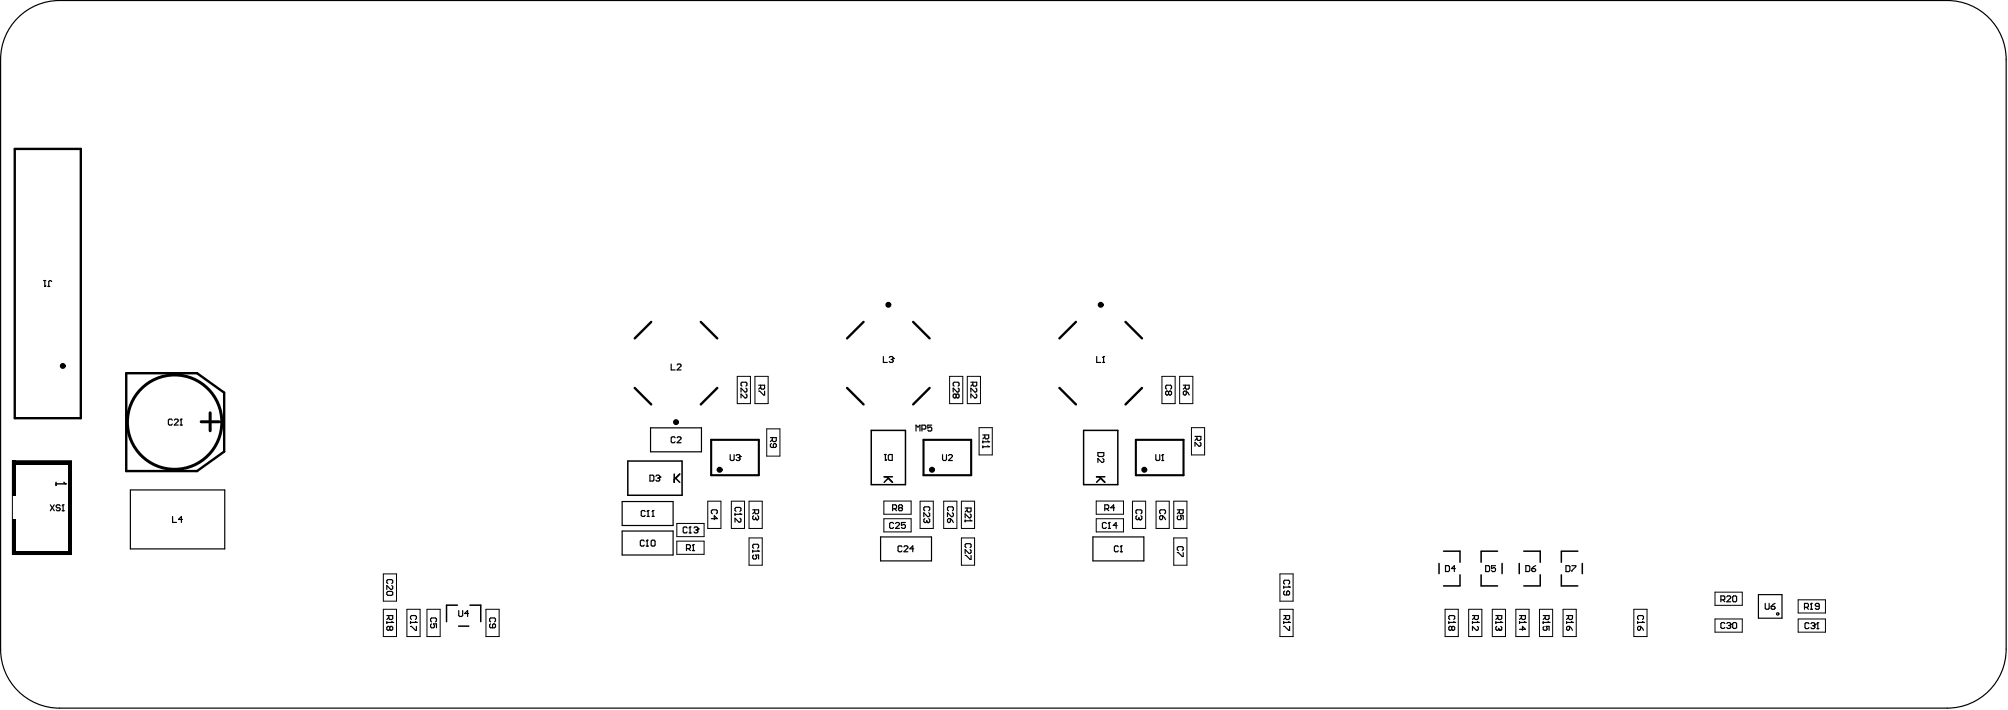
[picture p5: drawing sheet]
<svg xmlns="http://www.w3.org/2000/svg" width="283mm" height="100mm" viewBox="0 0 283 100" stroke-linecap="round" stroke-linejoin="round" font-family="sans-serif">
<g fill="none" stroke="#000" stroke-width=".17">
<path d="M2.5 2.5a8.3 8.3 0 0 1 5.9-2.4h266.3a8.3 8.3 0 0 1 8.3 8.3v83.2a8.3 8.3 0 0 1-8.3 8.3h-266.3a8.3 8.3 0 0 1-8.3-8.3v-83.2a8.3 8.3 0 0 1 2.4-5.9zM6.2 39.6h.3M6.3 39.6v.8M7.3 39.7l-.1-.1-.3 .1v.7M6.3 40.4h.1M6.5 40.3l-.2 .1M6.7 40.4h.3M24.3 59.3l-.1-.2h-.3l-.1 .2v.5l.1 .2h.3l.1-.2M24.6 59.3l.1-.2h.3l.1 .2v.1l-.5 .6h.5M25.4 60h.3M25.6 59.1h.1M25.6 59.1v.9"/>
<path d="M25.6 59.1l-.2 .2M94.7 51.4v.8h.5M95.5 51.5l.2-.1h.2l.2 .1v.1l-.6 .6h.6M104.7 54.5l-.2-.1v-.3l.2-.2h.5l.2 .2v.3l-.2 .1M105.2 54.8l.2 .1v.3l-.2 .1h-.1l-.6-.5v.5M105.2 55.6l.2 .1v.3l-.2 .2h-.1l-.6-.6v.6M107 54.4h.9v.4l-.2 .1h-.2l-.2-.1v-.4M107 55.2h.2l.5 .5h.2v-.5M107.3 54.6l-.3 .3M124.6 50.3v.8h.6M125.5 50.5l.1-.2h.3l.1 .3M125.7 50.7h.2"/>
<path d="M125.9 50.7l.1 .2-.1 .2h-.3l-.1-.1M126 50.6h.1M126 50.6l-.1 .1M131.4 60h-.5v.4l.3-.1 .2 .1v.3l-.1 .1h-.3l-.1-.1M134.6 54.5l-.1-.1v-.3l.1-.2h.6l.1 .2v.3l-.1 .1M134.9 55.7l-.2-.1-.2 .1v.3l.1 .2 .3-.2M134.9 55.7l.1-.1 .3 .1v.3l-.1 .2-.3-.2M134.9 55.7v.3M135.2 54.8l.1 .1v.3l-.1 .1h-.2l-.5-.5v.5M137 53.9h.8v.5l-.1 .1h-.3l-.2-.1v-.5M137.2 54.2l-.2 .3M137.7 54.8l.1 .1v.3l-.1 .1h-.2l-.5-.5v.5"/>
<path d="M137.7 55.6l.1 .1v.3l-.1 .2h-.2l-.5-.6v.6M154.7 50.3v.8h.6M155.6 51.1h.2M155.7 50.3h.1M155.7 50.3v.8M155.7 50.3l-.1 .2M164.6 54.9l-.2-.1v-.3l.2-.1h.5l.2 .1v.3l-.2 .1M164.9 55.3l-.2-.1-.3 .1v.3l.2 .1 .3-.1M164.9 55.3l.1-.1 .3 .1v.3l-.2 .1-.2-.1M164.9 55.3v.3M166.9 55.3l.2-.1h.3v.4l-.3 .1-.2-.1zM166.9 54.4h.9v.4l-.2 .1h-.2l-.2-.1v-.4"/>
<path d="M167.2 54.6l-.3 .3M167.4 55.2l.4 .5M7.1 71.2l.6 .9M7.7 71.2l-.6 .9M8.5 71.4l-.2-.2h-.2l-.2 .2 .2 .3h.2l.2 .1-.2 .3h-.2l-.2-.2M8.8 72.1h.2M8.9 71.2h.1M8.9 71.2v.9M8.9 71.2l-.1 .2M18.4 69.1h13.3v8.4h-13.3zM24.3 72.9v.8h.6M25.7 73.3h-.5l.4-.4v.8"/>
<path d="M87.8 70.8h7.2v3.4h-7.2zM87.8 74.9h7.2v3.4h-7.2zM90.9 76.4l-.1-.2h-.3l-.2 .2v.5l.2 .2h.3l.1-.2M91 72.2l-.1-.2h-.3l-.1 .2v.5l.1 .2h.3l.1-.2M91.2 77.1h.2M91.3 72.9h.3M91.3 76.2h.1M91.3 76.2v.9M91.3 76.2l-.1 .2M91.4 72h.1M91.4 72v.9M91.4 72l-.1 .2"/>
<path d="M91.7 67.1h.4l.1 .1v.5l-.1 .2h-.4zM91.8 60.4h7.2v3.4h-7.2zM91.9 76.4l.1-.2h.3l.1 .2v.5l-.1 .2h-.3l-.1-.2zM92 72.9h.3M92.1 72h.1M92.1 72v.9M92.1 72l-.1 .2M92.5 67.2l.2-.1h.2l.2 .2M92.8 67.5h.1M92.9 67.5l.2 .1-.2 .3h-.2l-.2-.2M93.1 67.3h.1M93.1 67.3l-.2 .2"/>
<path d="M95.2 61.8l-.1-.2h-.3l-.1 .2v.5l.1 .2h.3l.1-.2M95.5 61.8l.2-.2h.2l.2 .2v.1l-.6 .6h.6M96.8 77.4h.5l.1-.1v-.3l-.1-.1h-.5v.8M96.9 74.5l-.1-.1h-.3l-.1 .1v.6l.1 .1h.3l.1-.1M97.1 77.4l.3 .3M97.2 75.2h.3M97.4 74.4h.1M97.4 74.4v.8M97.4 74.4l-.2 .1M97.7 77.7h.3M97.8 76.9h.1M97.8 76.9l-.1 .1"/>
<path d="M97.8 76.9v.8M97.9 74.5l.1-.1h.3l.2 .2M98.2 74.8h.1M98.3 74.8l.2 .1-.2 .3h-.3l-.1-.1M98.5 74.6h.1M98.5 74.6l-.2 .2M100.4 73.2h.8l-.4-.4v.5M100.5 72.5l-.1-.1v-.3l.1-.2h.5l.2 .2v.3l-.2 .1M103 64.2v.6l.2 .2h.2l.2-.2v-.6M103.7 72.4v.3M103.7 72.6h.8M103.8 72.2l-.1-.2v-.3l.1-.1h.6l.1 .1v.3l-.1 .2"/>
<path d="M103.8 64.3l.2-.1h.3l.1 .2M104.1 64.6h.2M104.3 64.6l.1 .1-.1 .3h-.3l-.2-.2M104.4 73.1l.1 .2v.2l-.1 .2h-.2l-.5-.6v.6M104.4 72.4l.1 .2M104.4 64.4h.1M104.4 64.4l-.1 .2M104.5 72.6h.1M106.2 71.9h.8v.5l-.1 .1h-.3l-.1-.1v-.5M106.2 77.6v.3M106.2 77.8h.8M106.3 78.3l-.1 .2v.2l.1 .2h.3l.1-.2-.1-.4h.4v.6"/>
<path d="M106.3 72.8l-.1 .1v.3l.1 .1 .3-.1M106.3 77.4l-.1-.2v-.3l.1-.1h.6l.1 .1v.3l-.1 .2M106.5 72.2l-.3 .3M106.6 73.2l.1 .1M106.6 73.1v.1M106.7 73.3h.1M106.9 72.8l.1 .1v.3l-.3 .1M106.9 77.6l.1 .2M107 77.8h.1M108.7 61.8h.8v.4l-.1 .1h-.3l-.1-.1v-.4M108.8 62.6l-.1 .1v.3l.1 .1h.6l.1-.1v-.3l-.3-.1-.1 .1v.4M109 62l-.3 .3"/>
<path d="M124.2 75.8h7.2v3.3h-7.2zM124.8 64.1h.2M124.9 65h.1M124.9 64.1v.9M125 64.8l-.1 .2M125.3 64.3l.2-.2h.4v.9h-.4l-.2-.2zM125.9 71.8h.4l.2-.1v-.3l-.2-.2h-.4v.9M126.1 73.9l-.2-.2h-.3l-.1 .2v.5l.1 .2h.3l.2-.2M126.2 71.8l.3 .3M126.3 73.9l.2-.2h.3l.1 .2v.1l-.6 .6h.6M126.9 71.7l-.1-.2 .1-.3h.3l.1 .2-.1 .3M126.9 71.7h.3"/>
<path d="M126.9 71.7l-.1 .1 .1 .3h.3l.1-.2-.1-.2M127.2 77.2l-.1-.2h-.3l-.1 .2v.5l.1 .2h.3l.1-.2M127.5 77.2l.2-.2h.2l.2 .2v.1l-.6 .6h.6M127.7 73.7h-.5v.4l.2-.1 .3 .1v.3l-.1 .2h-.3l-.1-.2M128.9 77.4h-.5l.4-.4v.9M129.2 60.8v-.8l.3 .3 .3-.3v.8M130.1 60.5h.4l.1-.1v-.3l-.1-.1h-.4v.8M130.5 72.1l-.2-.2v-.2l.2-.2h.5l.2 .2v.2l-.2 .2M130.5 73.2l-.2 .1v.3l.2 .1 .2-.1M130.7 73.6l.2 .1M130.7 73.5v.1M130.9 73.7h.1"/>
<path d="M131 72.4l.2 .1v.3l-.2 .1h-.1l-.6-.5v.5M131 73.2l.2 .1v.3l-.3 .1M133 64.2v.6l.1 .2h.3l.1-.2v-.6M133.7 73.3l.1-.1h.3v.4l-.3 .1-.1-.1zM133.8 64.3l.1-.1h.3l.2 .1v.1l-.6 .6h.6M133.8 72.1l-.1-.2v-.2l.1-.2h.6l.1 .2v.2l-.1 .2M134.1 73.2l.4 .5M134.4 72.4l.1 .1v.3l-.1 .1h-.2l-.5-.5v.5M136.2 71.7h.8v.4l-.1 .1h-.3l-.2-.1v-.4M136.2 78.4h.1l.6 .5h.1v-.5M136.2 73.4v.2M136.2 73.5h.8"/>
<path d="M136.3 77.3l-.1-.2v-.2l.1-.2h.6l.1 .2v.2l-.1 .2M136.4 72l-.2 .2M136.9 72.5l.1 .2v.2l-.1 .2h-.2l-.5-.6v.6M136.9 77.6l.1 .1v.3l-.1 .1h-.2l-.5-.5v.5M136.9 73.4l.1 .1M137 73.5h.1M138.7 61.4h.8v.4l-.2 .1h-.2l-.2-.1v-.4M138.7 62.2v.3M138.7 62.9v.3M138.7 62.3h.8M138.7 63h.8M138.9 61.7l-.2 .2"/>
<path d="M139.3 62.2l.2 .1M139.3 62.9l.2 .1M139.5 62.3h.1M139.5 63h.1M154.2 75.8h7.2v3.3h-7.2zM154.9 63.9h.8v.4l-.1 .1h-.6l-.1-.1zM155.6 64.7l.1 .1v.3l-.1 .2h-.2l-.5-.6v.6M155.9 71.8h.4l.1-.1v-.3l-.1-.2h-.4v.9M156.1 73.9l-.2-.2h-.2l-.2 .2v.5l.2 .2h.2l.2-.2M156.1 71.8l.3 .3M156.4 74.6h.2M156.5 73.7h.1"/>
<path d="M156.5 73.7v.9M156.5 73.7l-.1 .2M157.2 71.7h-.5l.4-.5v.9M157.6 74.1h-.6l.5-.4v.9M157.8 77.2l-.2-.2h-.2l-.2 .2v.5l.2 .2h.2l.2-.2M158 77.9h.3M158.2 77h.1M158.2 77v.9M158.2 77l-.2 .2M160.4 72.5l-.1-.1v-.3l.1-.2h.6l.1 .2v.3l-.1 .1M160.4 72.8l-.1 .1v.3l.1 .1 .3-.1M160.7 73.2l.1 .1"/>
<path d="M160.7 73.1v.1M160.8 73.3h.1M161 72.8l.1 .1v.3l-.3 .1M163.1 64.2v.6l.1 .2h.3l.1-.2v-.6M163.6 72.9l.1-.1h.3v.4l-.3 .1-.1-.1zM163.7 72.5l-.1-.1v-.3l.1-.2h.6l.1 .2v.3l-.1 .1M163.9 65h.3M164 72.8l.4 .5M164 64.2h.1M164 64.2v.8M164 64.2l-.1 .1M166.1 71.9h.8v.5l-.1 .1h-.3l-.1-.1v-.5"/>
<path d="M166.1 78h.1l.6 .5h.1v-.5M166.2 72.8l-.1 .1v.3l.1 .1h.3l.1-.1-.1-.4h.4v.5M166.2 77.7l-.1-.1v-.3l.1-.2h.6l.1 .2v.3l-.1 .1M166.4 72.2l-.3 .3M168.6 61.6h.8v.4l-.1 .1h-.3l-.1-.1v-.4M168.9 61.9l-.3 .2M169.3 62.4l.1 .2v.2l-.1 .2h-.2l-.5-.6v.6M203.9 79.8h.4l.2 .2v.5l-.2 .1h-.4zM209.6 79.8h.4l.1 .2v.5l-.1 .2h-.4zM211 79.8h-.6v.4l.4-.1 .2 .1v.3l-.2 .2h-.2l-.2-.2M215.3 79.8h.4l.1 .2v.5l-.1 .1h-.4zM216.6 79.8l-.5 .4"/>
<path d="M220.9 79.8h.4l.2 .2v.5l-.2 .2h-.4zM221.8 79.8h.5v.2l-.5 .5v.2M54.6 86.9h.8v.4l-.1 .1h-.3l-.2-.1v-.4M54.6 87.8h.8M54.6 83.6l.1-.1h.6l.1 .1v.3l-.1 .1h-.6l-.1-.1zM54.6 87.7v.3M54.7 82.3l-.1-.1v-.3l.1-.1h.6l.1 .1v.3l-.1 .1M54.8 87.1l-.2 .3M55 88.5l-.2-.1-.2 .1v.3l.1 .1 .3-.1M55 88.5l.1-.1 .3 .1v.3l-.1 .1-.3-.1M55 88.5v.3M55.3 82.6l.1 .2v.2l-.1 .2h-.2l-.5-.6v.6"/>
<path d="M55.3 87.7l.1 .1M55.4 87.8h.1M57.9 87.8h.8M57.9 88.4h.2l.5 .5h.1v-.5M57.9 87.7v.3M58.1 87.4l-.2-.1v-.3l.2-.1h.5l.1 .1v.3l-.1 .1M58.6 87.7l.1 .1M58.7 87.8h.1M60.9 87.8l-.2-.2v-.3l.2-.1h.5l.2 .1v.3l-.2 .2M60.9 88l-.2 .2v.2l.2 .2h.3l.1-.2-.1-.4h.4v.6M64.7 86.2v.7l.2 .1h.2l.2-.1v-.7M66.1 86.6h-.6l.5-.4v.8"/>
<path d="M69.2 87.8l-.1-.2v-.3l.1-.1h.6l.1 .1v.3l-.1 .2M69.2 88l-.1 .2v.2l.1 .2h.6l.1-.2v-.2l-.1-.2-.3 .2v.4M181.1 86.9h.8v.4l-.1 .1h-.3l-.1-.1v-.4M181.1 87.8h.8M181.1 88.4h.1l.6 .5h.1v-.5M181.1 82.7v.3M181.1 87.7v.3M181.1 82.8h.8M181.2 82.4l-.1-.1v-.3l.1-.1h.6l.1 .1v.3l-.1 .1M181.2 83.4l-.1 .1v.3l.1 .2h.6l.1-.2v-.3l-.1-.1-.3 .1v.5M181.4 87.1l-.3 .3M181.8 87.7l.1 .1"/>
<path d="M181.8 82.7l.1 .1M181.9 87.8h.1M181.9 82.8h.1M204.4 87.8h.8M204.4 87.7v.3M204.5 87.4l-.1-.1v-.3l.1-.1h.6l.1 .1v.3l-.1 .1M204.8 88.5l-.1-.1-.3 .1v.3l.1 .1 .3-.1M204.8 88.5l.1-.1 .3 .1v.3l-.1 .1-.3-.1M204.8 88.5v.3M205.1 87.7l.1 .1M205.2 87.8h.1M205.3 80.2h-.5l.4-.4v.8"/>
<path d="M207.7 86.9h.9v.4l-.2 .1h-.3l-.1-.1v-.4M207.7 87.8h.9M207.7 87.7v.3M208 87.1l-.3 .3M208.4 88.4l.2 .1v.3l-.2 .1h-.1l-.6-.5v.5M208.4 87.7l.2 .1M208.6 87.8h.1M211 86.9h.9v.4l-.2 .1h-.3l-.1-.1v-.4M211 87.8h.9M211 87.7v.3M211.2 88.4l-.2 .1v.3l.2 .1 .2-.1M211.3 87.1l-.3 .3"/>
<path d="M211.4 88.8l.2 .1M211.4 88.7v.1M211.6 88.9h.1M211.7 88.4l.2 .1v.3l-.3 .1M211.7 87.7l.2 .1M211.9 87.8h.1M214.4 86.9h.8v.4l-.1 .1h-.3l-.2-.1v-.4M214.4 87.7v.3M214.4 87.8h.8M214.4 88.8h.8l-.4-.4v.5M214.6 87.1l-.2 .3M215.1 87.7l.1 .1"/>
<path d="M215.2 87.8h.1M216.1 80.2h.4l.1 .3-.1 .1h-.3l-.1-.1zM217.7 86.9h.8v.4l-.1 .1h-.3l-.1-.1v-.4M217.7 87.8h.8M217.7 87.7v.3M217.8 88.4l-.1 .1v.3l.1 .1h.3l.2-.1-.2-.4h.4v.5M218 87.1l-.3 .3M218.4 87.7l.1 .1M218.5 87.8h.1M221 86.9h.8v.4l-.1 .1h-.3l-.1-.1v-.4M221 87.8h.8M221 88.5l.1-.1h.3v.4l-.3 .1-.1-.1z"/>
<path d="M221 87.7v.3M221.3 87.1l-.3 .3M221.4 88.4l.4 .5M221.7 87.7l.1 .1M221.8 87.8h.1M231 87.8h.9M231 88.5l.2-.1h.2v.4l-.2 .1-.2-.1zM231 87.7v.3M231.2 87.4l-.2-.1v-.3l.2-.1h.5l.2 .1v.3l-.2 .1M231.4 88.4l.5 .5M231.7 87.7l.2 .1M231.9 87.8h.1"/>
<path d="M242.8 84.6h.4l.1-.1v-.3l-.1-.1h-.4v.8M243.1 84.6l.2 .3M243.3 88l-.1-.2h-.3l-.1 .2v.5l.1 .2h.3l.1-.2M243.6 88l.1-.2h.3l.2 .3M243.6 84.2l.1-.1h.3l.2 .1v.2l-.6 .5h.6M243.9 88.3h.1M244 88.3l.2 .1-.2 .3h-.3l-.1-.2M244.2 88.1h.1M244.2 88.1l-.2 .2M244.4 88l.2-.2h.3l.1 .2v.5l-.1 .2h-.3l-.2-.2zM244.4 84.2l.2-.1h.3l.1 .1v.6l-.1 .1h-.3l-.2-.1zM248.1 83.9h3.3v3.3h-3.3z"/>
<path d="M249 85.1v.7l.2 .2h.2l.2-.2v-.7M249.9 85.6h.4l.1 .2-.1 .2h-.3l-.1-.2zM250.4 85.1l-.5 .5M254.6 85.7h.4l.1-.1v-.3l-.1-.2h-.4v.9M254.8 85.7l.3 .3M255.2 88l-.1-.1h-.3l-.2 .1v.6l.2 .1h.3l.1-.1M255.4 86h.3M255.5 88l.1-.1h.3l.1 .3M255.5 85.1h.1M255.5 85.1l-.1 .2M255.5 85.1v.9M255.8 88.3h.1"/>
<path d="M255.9 88.3l.1 .1-.1 .3h-.3l-.1-.1M256 88.2h.1M256 88.2l-.1 .1M256.3 88.7h.3M256.4 87.9h.1M256.4 87.9v.8M256.4 87.9l-.1 .1M256.7 85.6h-.5l-.1-.2 .1-.3h.3l.2 .2v.5l-.2 .2h-.3l-.1-.2"/>
<circle cx="250.8" cy="86.6" r=".17"/>
</g>
<g fill="none" stroke="#000" stroke-width=".33">
<path d="M2.1 21h9.3v38h-9.3zM89.5 54.7l2.4 2.4M91.9 45.4l-2.4 2.4M98.9 45.4l2.3 2.4M101.2 54.7l-2.3 2.4M119.5 54.7l2.3 2.4M121.8 45.4l-2.3 2.4M128.8 45.4l2.4 2.4M131.2 54.7l-2.4 2.4M149.5 54.7l2.3 2.4M151.8 45.4l-2.3 2.4M158.8 45.4l2.3 2.4"/>
<path d="M161.1 54.7l-2.3 2.4"/>
</g>
<path d="M100.3 62.1h6.8v5h-6.8zM130.3 62.1h6.7v5h-6.7zM160.2 62.1h6.8v5h-6.8z" fill="none" stroke="#000" stroke-width=".3"/>
<g fill="none" stroke="#000" stroke-width=".14">
<path d="M104 53.1h1.9v3.9h-1.9zM106.5 53.1h1.9v3.9h-1.9zM134 53.1h1.8v3.9h-1.8zM136.5 53.1h1.8v3.9h-1.8zM163.9 53.1h1.9v3.9h-1.9zM166.4 53.1h1.9v3.9h-1.9zM1.7 65h8.4v13.2h-8.4zM95.5 73.9h3.8v1.8h-3.8zM95.5 76.4h3.8v1.8h-3.8zM99.8 70.7h1.9v3.9h-1.9zM103.2 70.7h1.8v3.9h-1.8zM105.7 75.9h1.8v3.9h-1.8z"/>
<path d="M105.7 70.7h1.8v3.9h-1.8zM108.2 60.5h1.8v3.9h-1.8zM124.7 70.7h3.8v1.9h-3.8zM124.7 73.2h3.8v1.9h-3.8zM129.8 70.7h1.9v3.9h-1.9zM133.1 70.7h1.9v3.9h-1.9zM135.6 70.7h1.9v3.9h-1.9zM135.6 75.9h1.9v3.9h-1.9zM138.1 60.3h1.9v3.9h-1.9zM154.6 70.7h3.9v1.9h-3.9zM154.6 73.2h3.9v1.9h-3.9zM159.8 70.7h1.8v3.9h-1.8z"/>
<path d="M163.1 70.7h1.9v3.9h-1.9zM165.6 70.7h1.8v3.9h-1.8zM165.6 75.9h1.8v3.9h-1.8zM168.1 60.3h1.8v3.9h-1.8zM54.1 81h1.8v3.8h-1.8zM54.1 86h1.8v3.8h-1.8zM57.4 86h1.9v3.8h-1.9zM60.2 86h1.9v3.8h-1.9zM68.6 86h1.8v3.8h-1.8zM180.6 86h1.8v3.8h-1.8zM180.6 81h1.8v3.8h-1.8zM203.9 86h1.8v3.8h-1.8z"/>
<path d="M207.2 86h1.9v3.8h-1.9zM210.5 86h1.9v3.8h-1.9zM213.9 86h1.8v3.8h-1.8zM217.2 86h1.8v3.8h-1.8zM220.5 86h1.9v3.8h-1.9zM230.5 86h1.9v3.8h-1.9zM241.9 87.3h3.9v1.9h-3.9zM241.9 83.6h3.9v1.8h-3.9zM253.7 84.6h3.8v1.9h-3.8zM253.7 87.3h3.8v1.9h-3.8z"/>
</g>
<g fill="none" stroke="#000" stroke-width=".21">
<path d="M88.6 65.1h7.6v4.8h-7.6zM95.1 66.9v1.2M95.3 67.5l.6 .6M95.9 66.9l-.8 .8M122.9 60.7h4.8v7.7h-4.8zM124.7 67.3h1.2M125.1 67.3l.8 .8M125.3 67.5l-.6 .6M152.9 60.7h4.8v7.7h-4.8zM154.7 67.3h1.2M155.1 67.3l.8 .8M155.3 67.5l-.6 .6"/>
<path d="M203 79.5v1.4M203.6 77.8h2.4v1.5M209 77.8h2.3M209 77.8v1.5M211.9 79.5v1.4M214.3 79.5v1.4M215 77.8h2.3v1.5M220.3 77.8h2.3M220.3 77.8v1.5M223.2 79.5v1.4M64.5 85.4h-1.5v2.3M64.7 88.4h1.4"/>
<path d="M66.3 85.4h1.5v2.3M203.6 82.7h2.4M206 81.1v1.5M209 81.1v1.6h2.3M215 82.7h2.3M217.3 81.1v1.5M220.3 81.1v1.6h2.3"/>
</g>
<path d="M17.8 52.7h10l3.8 2.7v8.3l-3.8 2.8h-10z" fill="none" stroke="#000" stroke-width=".34"/>
<g fill="none" stroke="#000" stroke-width=".42">
<path d="M28.4 59.5h2.5M29.6 58.3v2.5"/>
<circle cx="8.9" cy="51.6" r=".21"/>
<circle cx="24.6" cy="59.6" r="6.7"/>
<circle cx="95.4" cy="59.6" r=".21"/>
<circle cx="125.3" cy="43" r=".21"/>
<circle cx="155.3" cy="43" r=".21"/>
<circle cx="101.5" cy="66.3" r=".21"/>
<circle cx="131.5" cy="66.3" r=".21"/>
<circle cx="161.4" cy="66.3" r=".21"/>
</g>
<g fill="#000">
<path d="M1.7 65h.5v5h-.5z" fill-rule="evenodd"/>
<path d="M1.7 73.3h.5v5h-.5z" fill-rule="evenodd"/>
<path d="M1.7 77.7h8.4v.5h-8.4z" fill-rule="evenodd"/>
<path d="M1.7 65h8.4v.5h-8.4z" fill-rule="evenodd"/>
<path d="M9.6 65h.5v13.2h-.5z" fill-rule="evenodd"/>
</g>
<path d="M7.9 68.1v.4M7.9 68.3h1.3M9 68.1l.2 .2M9.2 68.3h.1" fill="none" stroke="#000" stroke-width=".2"/>
</svg>
